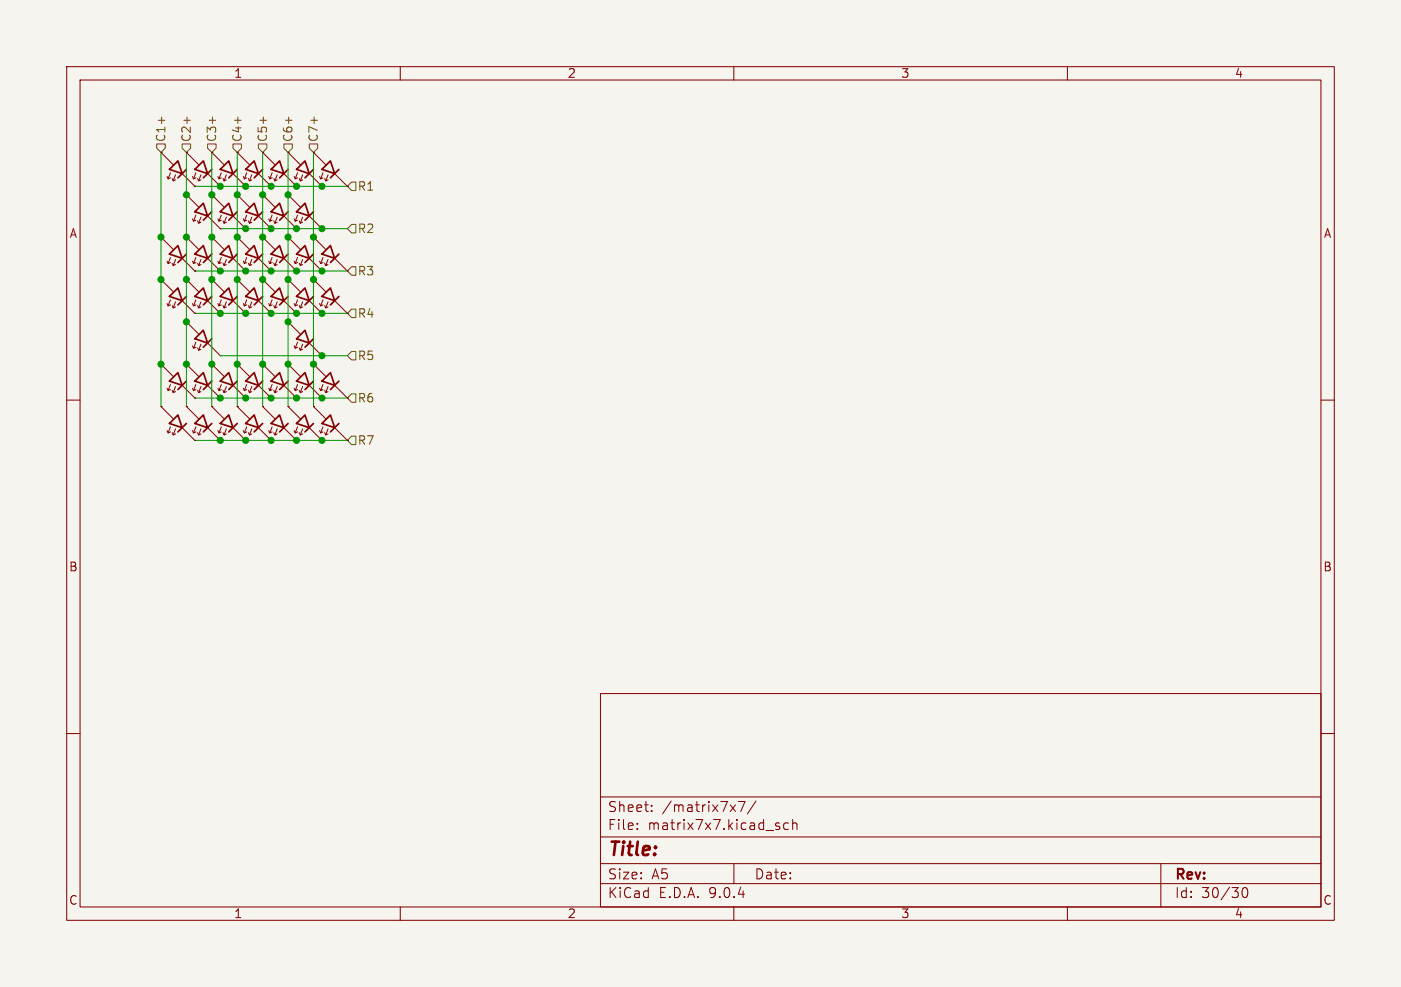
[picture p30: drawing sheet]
<svg xmlns="http://www.w3.org/2000/svg" width="210mm" height="148mm" viewBox="0 0 210 148" stroke-linecap="round" stroke-linejoin="round" font-family="sans-serif">
<defs><g id="words">
<text font-size="2.8" fill="#840000" x="91" y="128.9">Title:</text>
<g font-size="2.1" fill="#840000">
<text x="91" y="124.7">File:</text>
<text x="91" y="122">Sheet:</text>
<text x="97.1" y="124.7">matrix7x7.kicad_sch</text>
<text x="99.2" y="122">/matrix7x7/</text>
<text x="91" y="134.9">KiCad</text>
<text x="91" y="132.1">Size:</text>
<text x="97.7" y="132.1">A5</text>
<text x="98.7" y="134.9">E.D.A.</text>
<text x="106.3" y="134.9">9.0.4</text>
<text x="113" y="132.1">Date:</text>
<text x="176" y="132.3">Rev:</text>
<text x="176" y="134.9">Id:</text>
<text x="180.1" y="134.9">30/30</text>
</g>
<g font-size="1.8" fill="#840000">
<text x="35" y="11.9">1</text>
<text x="85" y="11.9">2</text>
<text x="135" y="11.9">3</text>
<text x="185" y="11.9">4</text>
<text x="10.3" y="35.9">A</text>
<text x="198.4" y="35.9">A</text>
<text x="10.3" y="85.9">B</text>
<text x="198.3" y="85.9">B</text>
<text x="10.3" y="135.9">C</text>
<text x="35" y="137.9">1</text>
<text x="85" y="137.9">2</text>
<text x="135" y="137.9">3</text>
<text x="185" y="137.9">4</text>
<text x="198.3" y="135.9">C</text>
</g>
<g font-size="1.8" fill="#725600">
<text x="25" y="21.4" transform="rotate(-90 25 21.4)">C1+</text>
<text x="28.8" y="21.4" transform="rotate(-90 28.8 21.4)">C2+</text>
<text x="32.6" y="21.4" transform="rotate(-90 32.6 21.4)">C3+</text>
<text x="36.4" y="21.4" transform="rotate(-90 36.4 21.4)">C4+</text>
<text x="40.2" y="21.4" transform="rotate(-90 40.2 21.4)">C5+</text>
<text x="44" y="21.4" transform="rotate(-90 44 21.4)">C6+</text>
<text x="47.9" y="21.4" transform="rotate(-90 47.9 21.4)">C7+</text>
<text x="53.5" y="28.8">R1</text>
<text x="53.5" y="35.2">R2</text>
<text x="53.5" y="41.5">R3</text>
<text x="53.5" y="47.9">R4</text>
<text x="53.5" y="54.2">R5</text>
<text x="53.5" y="60.6">R6</text>
<text x="53.5" y="66.9">R7</text>
</g>
</g></defs>
<path d="M0 0h210v148h-210z" fill="#f5f4ef" stroke="#f5f4ef" stroke-width=".15"/>
<g fill="none" stroke="#840000" stroke-width=".15">
<path d="M10 10h190v128h-190zM12 12h186v124h-186zM60 10v2M110 10v2M160 10v2M24.1 35.6h.1M24.1 22.9h.1M24.1 35.6l1.9 1.9M24.1 22.9l1.9 1.9M25 39.2l.2 .3M25 26.5l.2 .3M25.6 38.6l-.4 .9 .4-.1"/>
<path d="M25.6 25.9l-.4 .9 .4-.1M25.8 39.5l.2 .3M25.8 26.8l.2 .3M26.3 38.9l-.3 .9 .3-.1M26.3 26.2l-.3 .9 .3-.1M27.3 38.7l1.9 1.9M27.3 26l1.9 1.9M27.9 35.6h.1M27.9 29.2h.1M27.9 22.9h.1M27.9 35.6l1.9 1.9M27.9 29.2l1.9 1.9"/>
<path d="M27.9 22.9l1.9 1.9M28.9 39.2l.1 .3M28.9 32.8l.1 .4M28.9 26.5l.1 .3M29.2 27.9h.1M29.4 38.6l-.4 .9 .4-.1M29.4 32.3l-.4 .9 .4-.2M29.4 25.9l-.4 .9 .4-.1M29.6 39.5l.2 .3M29.6 33.1l.2 .4M29.6 26.8l.2 .3M30.1 38.9l-.3 .9 .3-.1"/>
<path d="M30.1 32.6l-.3 .9 .3-.2M30.1 26.2l-.3 .9 .3-.1M31.1 38.7l1.9 1.9M31.1 32.4l1.9 1.9M31.1 26l1.9 1.9M31.7 35.6h.1M31.7 29.2h.1M31.7 22.9h.1M31.7 35.6l2 1.9M31.7 29.2l2 1.9M31.7 22.9l2 1.9M32.7 39.2l.1 .3"/>
<path d="M32.7 32.8l.1 .4M32.7 26.5l.1 .3M33 34.3h.1M33 27.9h.1M33.2 38.6l-.4 .9 .4-.1M33.2 32.3l-.4 .9 .4-.2M33.2 25.9l-.4 .9 .4-.1M33.4 39.5l.2 .3M33.4 33.1l.2 .4M33.4 26.8l.2 .3M33.9 38.9l-.3 .9 .3-.1M33.9 32.6l-.3 .9 .3-.2"/>
<path d="M33.9 26.2l-.3 .9 .3-.1M34.9 38.7l1.9 1.9M34.9 32.4l1.9 1.9M34.9 26l1.9 1.9M35.6 29.2h.1M35.6 35.6h.1M35.6 22.9h.1M35.6 29.2l1.9 1.9M35.6 35.6l1.9 1.9M35.6 22.9l1.9 1.9M36.5 32.8l.1 .4M36.5 39.2l.1 .3"/>
<path d="M36.5 26.5l.1 .3M36.8 34.3h.1M36.8 27.9h.1M37 32.3l-.4 .9 .4-.2M37 38.6l-.4 .9 .4-.1M37 25.9l-.4 .9 .4-.1M37.2 33.1l.2 .4M37.2 39.5l.2 .3M37.2 26.8l.2 .3M37.7 32.6l-.3 .9 .3-.2M37.7 38.9l-.3 .9 .3-.1M37.7 26.2l-.3 .9 .3-.1"/>
<path d="M38.7 32.4l1.9 1.9M38.7 38.7l1.9 1.9M38.7 26l1.9 1.9M39.4 29.2h.1M39.4 35.6h.1M39.4 22.9h.1M39.4 29.2l1.9 1.9M39.4 35.6l1.9 1.9M39.4 22.9l1.9 1.9M40.3 32.8l.1 .4M40.3 39.2l.1 .3M40.3 26.5l.1 .3"/>
<path d="M40.6 34.3h.1M40.6 27.9h.1M40.8 32.3l-.4 .9 .4-.2M40.8 38.6l-.4 .9 .4-.1M40.8 25.9l-.4 .9 .4-.1M41 33.1l.2 .4M41 39.5l.2 .3M41 26.8l.2 .3M41.6 32.6l-.4 .9 .4-.2M41.6 38.9l-.4 .9 .4-.1M41.6 26.2l-.4 .9 .4-.1M42.5 32.4l1.9 1.9"/>
<path d="M42.5 38.7l1.9 1.9M42.5 26l1.9 1.9M43.2 35.6h.1M43.2 22.9h.1M43.2 29.2h.1M43.2 35.6l1.9 1.9M43.2 22.9l1.9 1.9M43.2 29.2l1.9 1.9M44.1 39.2l.1 .3M44.1 26.5l.1 .3M44.1 32.8l.1 .4M44.4 34.3h.1"/>
<path d="M44.4 27.9h.1M44.6 38.6l-.4 .9 .4-.1M44.6 25.9l-.4 .9 .4-.1M44.6 32.3l-.4 .9 .4-.2M44.9 39.5l.1 .3M44.9 26.8l.1 .3M44.9 33.1l.1 .4M45.4 38.9l-.4 .9 .4-.1M45.4 26.2l-.4 .9 .4-.1M45.4 32.6l-.4 .9 .4-.2M46.4 38.7l1.9 1.9M46.4 26l1.9 1.9"/>
<path d="M46.4 32.4l1.9 1.9M47 22.9h.1M47 35.6h.1M47 22.9l1.9 1.9M47 35.6l1.9 1.9M47.9 26.5l.2 .3M47.9 39.2l.2 .3M48.3 27.9h.1M48.3 34.3h.1M48.4 25.9l-.3 .9 .3-.1M48.4 38.6l-.3 .9 .3-.1M48.7 26.8l.1 .3"/>
<path d="M48.7 39.5l.1 .3M49.2 26.2l-.4 .9 .4-.1M49.2 38.9l-.4 .9 .4-.1M50.2 26l1.9 1.9M50.2 38.7l1.9 1.9M52.1 27.9h.1M24.1 41.9h.1M24.1 54.6h.1M24.1 41.9l1.9 1.9M24.1 54.6l1.9 1.9M25 45.5l.2 .4M25 58.2l.2 .4"/>
<path d="M25.6 45l-.4 .9 .4-.2M25.6 57.7l-.4 .9 .4-.2M25.8 45.8l.2 .4M25.8 58.5l.2 .4M26.3 45.3l-.3 .9 .3-.2M26.3 58l-.3 .9 .3-.2M27.3 45.1l1.9 1.9M27.3 57.8l1.9 1.9M27.9 54.6h.1M27.9 48.3h.1M27.9 41.9h.1M27.9 54.6l1.9 1.9"/>
<path d="M27.9 48.3l1.9 1.9M27.9 41.9l1.9 1.9M28.9 58.2l.1 .4M28.9 51.9l.1 .3M28.9 45.5l.1 .4M29.2 47h.1M29.2 40.6h.1M29.2 59.7h.1M29.4 57.7l-.4 .9 .4-.2M29.4 51.3l-.4 .9 .4-.1M29.4 45l-.4 .9 .4-.2M29.6 58.5l.2 .4"/>
<path d="M29.6 52.2l.2 .3M29.6 45.8l.2 .4M30.1 58l-.3 .9 .3-.2M30.1 51.6l-.3 .9 .3-.1M30.1 45.3l-.3 .9 .3-.2M31.1 45.1l1.9 1.9M31.1 57.8l1.9 1.9M31.1 51.4l1.9 1.9M31.7 41.9h.1M31.7 54.6h.1M31.7 41.9l2 1.9M31.7 54.6l2 1.9"/>
<path d="M32.7 45.5l.1 .4M32.7 58.2l.1 .4M33 40.6h.1M33 59.7h.1M33 53.3h.1M33 47h.1M33.2 45l-.4 .9 .4-.2M33.2 57.7l-.4 .9 .4-.2M33.4 45.8l.2 .4M33.4 58.5l.2 .4M33.9 45.3l-.3 .9 .3-.2M33.9 58l-.3 .9 .3-.2"/>
<path d="M34.9 45.1l1.9 1.9M34.9 57.8l1.9 1.9M35.6 41.9h.1M35.6 54.6h.1M35.6 41.9l1.9 1.9M35.6 54.6l1.9 1.9M36.5 45.5l.1 .4M36.5 58.2l.1 .4M36.8 47h.1M36.8 40.6h.1M36.8 59.7h.1M37 45l-.4 .9 .4-.2"/>
<path d="M37 57.7l-.4 .9 .4-.2M37.2 45.8l.2 .4M37.2 58.5l.2 .4M37.7 45.3l-.3 .9 .3-.2M37.7 58l-.3 .9 .3-.2M38.7 45.1l1.9 1.9M38.7 57.8l1.9 1.9M39.4 54.6h.1M39.4 41.9h.1M39.4 54.6l1.9 1.9M39.4 41.9l1.9 1.9M40.3 58.2l.1 .4"/>
<path d="M40.3 45.5l.1 .4M40.6 47h.1M40.6 59.7h.1M40.6 40.6h.1M40.8 57.7l-.4 .9 .4-.2M40.8 45l-.4 .9 .4-.2M41 58.5l.2 .4M41 45.8l.2 .4M41.6 58l-.4 .9 .4-.2M41.6 45.3l-.4 .9 .4-.2M42.5 57.8l1.9 1.9M42.5 45.1l1.9 1.9"/>
<path d="M43.2 54.6h.1M43.2 41.9h.1M43.2 48.3h.1M43.2 54.6l1.9 1.9M43.2 41.9l1.9 1.9M43.2 48.3l1.9 1.9M44.1 58.2l.1 .4M44.1 45.5l.1 .4M44.1 51.9l.1 .3M44.4 59.7h.1M44.4 40.6h.1M44.4 47h.1"/>
<path d="M44.6 57.7l-.4 .9 .4-.2M44.6 45l-.4 .9 .4-.2M44.6 51.3l-.4 .9 .4-.1M44.9 58.5l.1 .4M44.9 45.8l.1 .4M44.9 52.2l.1 .3M45.4 58l-.4 .9 .4-.2M45.4 45.3l-.4 .9 .4-.2M45.4 51.6l-.4 .9 .4-.1M46.4 57.8l1.9 1.9M46.4 45.1l1.9 1.9M46.4 51.4l1.9 1.9"/>
<path d="M47 54.6h.1M47 41.9h.1M47 54.6l1.9 1.9M47 41.9l1.9 1.9M47.9 58.2l.2 .4M47.9 45.5l.2 .4M48.3 40.6h.1M48.3 59.7h.1M48.3 47h.1M48.3 53.3h.1M48.4 57.7l-.3 .9 .3-.2M48.4 45l-.3 .9 .3-.2"/>
<path d="M48.7 58.5l.1 .4M48.7 45.8l.1 .4M49.2 58l-.4 .9 .4-.2M49.2 45.3l-.4 .9 .4-.2M50.2 57.8l1.9 1.9M50.2 45.1l1.9 1.9M52.1 40.6h.1M52.1 59.7h.1M52.1 47h.1M10 60h2M24.1 61h.1M24.1 61l1.9 1.9"/>
<path d="M25 64.6l.2 .3M25.6 64l-.4 .9 .4-.1M25.8 64.9l.2 .3M26.3 64.3l-.3 .9 .3-.1M27.3 64.1l1.9 1.9M27.9 61h.1M27.9 61l1.9 1.9M28.9 64.6l.1 .3M29.2 66h.1M29.4 64l-.4 .9 .4-.1M29.6 64.9l.2 .3M30.1 64.3l-.3 .9 .3-.1"/>
<path d="M31.1 64.1l1.9 1.9M31.7 61h.1M31.7 61l2 1.9M32.7 64.6l.1 .3M33 66h.1M33.2 64l-.4 .9 .4-.1M33.4 64.9l.2 .3M33.9 64.3l-.3 .9 .3-.1M34.9 64.1l1.9 1.9M35.6 61h.1M35.6 61l1.9 1.9M36.5 64.6l.1 .3"/>
<path d="M36.8 66h.1M37 64l-.4 .9 .4-.1M37.2 64.9l.2 .3M37.7 64.3l-.3 .9 .3-.1M38.7 64.1l1.9 1.9M39.4 61h.1M39.4 61l1.9 1.9M40.3 64.6l.1 .3M40.6 66h.1M40.8 64l-.4 .9 .4-.1M41 64.9l.2 .3M41.6 64.3l-.4 .9 .4-.1"/>
<path d="M42.5 64.1l1.9 1.9M43.2 61h.1M43.2 61l1.9 1.9M44.1 64.6l.1 .3M44.4 66h.1M44.6 64l-.4 .9 .4-.1M44.9 64.9l.1 .3M45.4 64.3l-.4 .9 .4-.1M46.4 64.1l1.9 1.9M47 61h.1M47 61l1.9 1.9M47.9 64.6l.2 .3"/>
<path d="M48.3 66h.1M48.4 64l-.3 .9 .3-.1M48.7 64.9l.1 .3M49.2 64.3l-.4 .9 .4-.1M50.2 64.1l1.9 1.9M52.1 66h.1M198 60h2M10 110h2M90 104h108v32h-108zM90 119.5h108M198 110h2M60 136v2"/>
<path d="M90 132.5h108M90 129.5h108M90 125.5h108M95.5 124.2v.2M95.5 123.5v.1M97.7 121.5v.2M97.7 120.8v.1M109.5 120.7l.8 1M110 136v2M110 129.5v3M110.3 120.7l-.8 1M110.7 120.2h1l-.7 1.5"/>
<path d="M113.3 120.1l-1.3 1.9M116.5 123.9l.3 .1 .1 .2-.2 .2h-.3M116.5 123.4l.3 .1M118.2 123.5l-.4-.1-.3 .3v.4l.1 .2h.6M118.8 123.5a.37 .37 0 0 1 .7 .1v.8M118.8 122.9v1.5M160 136v2M174 129.5v6.5M186.3 133.2l.4-.1a.94 .94 0 0 1 0 1.5h-.2a.91 .91 0 0 1-.2-1.4z"/>
</g>
<g fill="none" stroke="#840000" stroke-width=".25">
<path d="M25.4 38.1l1.3-1.3 .6 1.9zM25.4 25.4l1.3-1.3 .6 1.9zM27.9 38.1l-1.2 1.3M27.9 25.4l-1.2 1.3M29.2 38.1l1.3-1.3 .6 1.9zM29.2 31.8l1.3-1.3 .6 1.9zM29.2 25.4l1.3-1.3 .6 1.9zM31.7 38.1l-1.2 1.3M31.7 31.8l-1.2 1.2M31.7 25.4l-1.2 1.3M33 38.1l1.3-1.3 .6 1.9zM34.3 30.5l.6 1.9-1.9-.6z"/>
<path d="M34.3 24.1l.6 1.9-1.9-.6zM35.6 38.1l-1.3 1.3M35.6 31.8l-1.3 1.2M35.6 25.4l-1.3 1.3M36.8 31.8l1.3-1.3 .6 1.9zM36.8 38.1l1.3-1.3 .6 1.9zM36.8 25.4l1.3-1.3 .6 1.9zM39.4 31.8l-1.3 1.2M39.4 38.1l-1.3 1.3M39.4 25.4l-1.3 1.3M40.6 31.8l1.3-1.3 .6 1.9zM40.6 38.1l1.3-1.3 .6 1.9z"/>
<path d="M40.6 25.4l1.3-1.3 .6 1.9zM43.2 31.8l-1.3 1.2M43.2 38.1l-1.3 1.3M43.2 25.4l-1.3 1.3M44.4 38.1l1.3-1.3 .7 1.9zM44.4 25.4l1.3-1.3 .7 1.9zM44.4 31.8l1.3-1.3 .7 1.9zM47 38.1l-1.3 1.3M47 25.4l-1.3 1.3M47 31.8l-1.3 1.2M48.3 38.1l1.2-1.3 .7 1.9zM49.5 24.1l.7 1.9-1.9-.6z"/>
<path d="M50.8 25.4l-1.3 1.3M50.8 38.1l-1.3 1.3M25.4 44.5l1.3-1.3 .6 1.9zM25.4 57.2l1.3-1.3 .6 1.9zM27.9 44.5l-1.2 1.2M27.9 57.2l-1.2 1.2M29.2 57.2l1.3-1.3 .6 1.9zM29.2 50.8l1.3-1.3 .6 1.9zM29.2 44.5l1.3-1.3 .6 1.9zM31.7 44.5l-1.2 1.2M31.7 57.2l-1.2 1.2M31.7 50.8l-1.2 1.3"/>
<path d="M33 44.5l1.3-1.3 .6 1.9zM34.3 55.9l.6 1.9-1.9-.6zM35.6 44.5l-1.3 1.2M35.6 57.2l-1.3 1.2M36.8 44.5l1.3-1.3 .6 1.9zM36.8 57.2l1.3-1.3 .6 1.9zM39.4 44.5l-1.3 1.2M39.4 57.2l-1.3 1.2M40.6 57.2l1.3-1.3 .6 1.9zM40.6 44.5l1.3-1.3 .6 1.9zM43.2 57.2l-1.3 1.2M43.2 44.5l-1.3 1.2"/>
<path d="M44.4 57.2l1.3-1.3 .7 1.9zM44.4 44.5l1.3-1.3 .7 1.9zM44.4 50.8l1.3-1.3 .7 1.9zM47 57.2l-1.3 1.2M47 44.5l-1.3 1.2M47 50.8l-1.3 1.3M48.3 44.5l1.2-1.3 .7 1.9zM49.5 55.9l.7 1.9-1.9-.6zM50.8 57.2l-1.3 1.2M50.8 44.5l-1.3 1.2M25.4 63.5l1.3-1.3 .6 1.9zM27.9 63.5l-1.2 1.3"/>
<path d="M29.2 63.5l1.3-1.3 .6 1.9zM31.7 63.5l-1.2 1.3M34.3 62.2l.6 1.9-1.9-.6zM35.6 63.5l-1.3 1.3M36.8 63.5l1.3-1.3 .6 1.9zM39.4 63.5l-1.3 1.3M40.6 63.5l1.3-1.3 .6 1.9zM43.2 63.5l-1.3 1.3M44.4 63.5l1.3-1.3 .7 1.9zM47 63.5l-1.3 1.3M49.5 62.2l.7 1.9-1.9-.6zM50.8 63.5l-1.3 1.3"/>
</g>
<g fill="none" stroke="#725600" stroke-width=".15">
<path d="M24.2 17.5v1M28 17.5v1M31.8 17.5v1M35.7 17.5v1M39.5 17.5v1M43.3 17.5v1M47.1 17.5v1M23.5 21.6h1.3v.6l-.7 .7-.6-.7zM27.3 21.6h1.3v.6l-.7 .7-.6-.7zM31.1 21.6h1.3v.6l-.7 .7-.6-.7zM34.9 21.6h1.3v.6l-.6 .7-.7-.7zM38.7 21.6h1.3v.6l-.6 .7-.7-.7z"/>
<path d="M42.5 21.6h1.3v.6l-.6 .7-.7-.7zM46.4 21.6h1.2v.6l-.6 .7-.6-.7zM52.7 33.7h.6v1.2h-.6l-.6-.6zM52.7 27.3h.6v1.3h-.6l-.6-.7zM52.1 53.3l.6-.6h.6v1.3h-.6zM52.7 46.4h.6v1.2h-.6l-.6-.6zM52.7 40h.6v1.3h-.6l-.6-.7zM52.7 59.1h.6v1.2h-.6l-.6-.6zM52.7 65.4h.6v1.3h-.6l-.6-.7z"/>
</g>
<g fill="none" stroke="#009600" stroke-width=".15">
<path d="M24.1 22.9v38.1M27.9 22.9v38.1M29.2 27.9h22.9M31.7 22.9v38.1M33 34.3h19.1M35.6 22.9v38.1M39.4 22.9v38.1M43.2 22.9v38.1M47 22.9v38.1M29.2 40.6h22.9M29.2 47h22.9M29.2 59.7h22.9"/>
<path d="M33 53.3h19.1M29.2 66h22.9"/>
</g>
<g fill="#009600" stroke="#009600" stroke-width=".15">
<circle cx="43.2" cy="41.9" r=".46"/>
<circle cx="44.4" cy="40.6" r=".46"/>
<circle cx="40.6" cy="34.3" r=".46"/>
<circle cx="43.2" cy="29.2" r=".46"/>
<circle cx="48.3" cy="40.6" r=".46"/>
<circle cx="47" cy="41.9" r=".46"/>
<circle cx="47" cy="35.6" r=".46"/>
<circle cx="40.6" cy="40.6" r=".46"/>
<circle cx="43.2" cy="35.6" r=".46"/>
<circle cx="48.3" cy="34.3" r=".46"/>
<circle cx="31.7" cy="54.6" r=".46"/>
<circle cx="27.9" cy="54.6" r=".46"/>
<circle cx="24.1" cy="54.6" r=".46"/>
<circle cx="40.6" cy="47" r=".46"/>
<circle cx="43.2" cy="48.3" r=".46"/>
<circle cx="44.4" cy="47" r=".46"/>
<circle cx="33" cy="59.7" r=".46"/>
<circle cx="27.9" cy="48.3" r=".46"/>
<circle cx="33" cy="47" r=".46"/>
<circle cx="36.8" cy="47" r=".46"/>
<circle cx="31.7" cy="41.9" r=".46"/>
<circle cx="31.7" cy="35.6" r=".46"/>
<circle cx="27.9" cy="35.6" r=".46"/>
<circle cx="33" cy="40.6" r=".46"/>
<circle cx="39.4" cy="41.9" r=".46"/>
<circle cx="35.6" cy="41.9" r=".46"/>
<circle cx="36.8" cy="40.6" r=".46"/>
<circle cx="31.7" cy="29.2" r=".46"/>
<circle cx="35.6" cy="29.2" r=".46"/>
<circle cx="27.9" cy="29.2" r=".46"/>
<circle cx="24.1" cy="41.9" r=".46"/>
<circle cx="24.1" cy="35.6" r=".46"/>
<circle cx="27.9" cy="41.9" r=".46"/>
<circle cx="36.8" cy="27.9" r=".46"/>
<circle cx="33" cy="27.9" r=".46"/>
<circle cx="36.8" cy="59.7" r=".46"/>
<circle cx="35.6" cy="54.6" r=".46"/>
<circle cx="40.6" cy="66" r=".46"/>
<circle cx="36.8" cy="66" r=".46"/>
<circle cx="33" cy="66" r=".46"/>
<circle cx="44.4" cy="59.7" r=".46"/>
<circle cx="48.3" cy="66" r=".46"/>
<circle cx="44.4" cy="66" r=".46"/>
<circle cx="48.3" cy="59.7" r=".46"/>
<circle cx="39.4" cy="54.6" r=".46"/>
<circle cx="48.3" cy="27.9" r=".46"/>
<circle cx="44.4" cy="27.9" r=".46"/>
<circle cx="44.4" cy="34.3" r=".46"/>
<circle cx="39.4" cy="35.6" r=".46"/>
<circle cx="36.8" cy="34.3" r=".46"/>
<circle cx="35.6" cy="35.6" r=".46"/>
<circle cx="39.4" cy="29.2" r=".46"/>
<circle cx="40.6" cy="27.9" r=".46"/>
<circle cx="40.6" cy="59.7" r=".46"/>
<circle cx="48.3" cy="47" r=".46"/>
<circle cx="48.3" cy="53.3" r=".46"/>
<circle cx="43.2" cy="54.6" r=".46"/>
<circle cx="47" cy="54.6" r=".46"/>
</g>
<use href="#words"/>
</svg>
